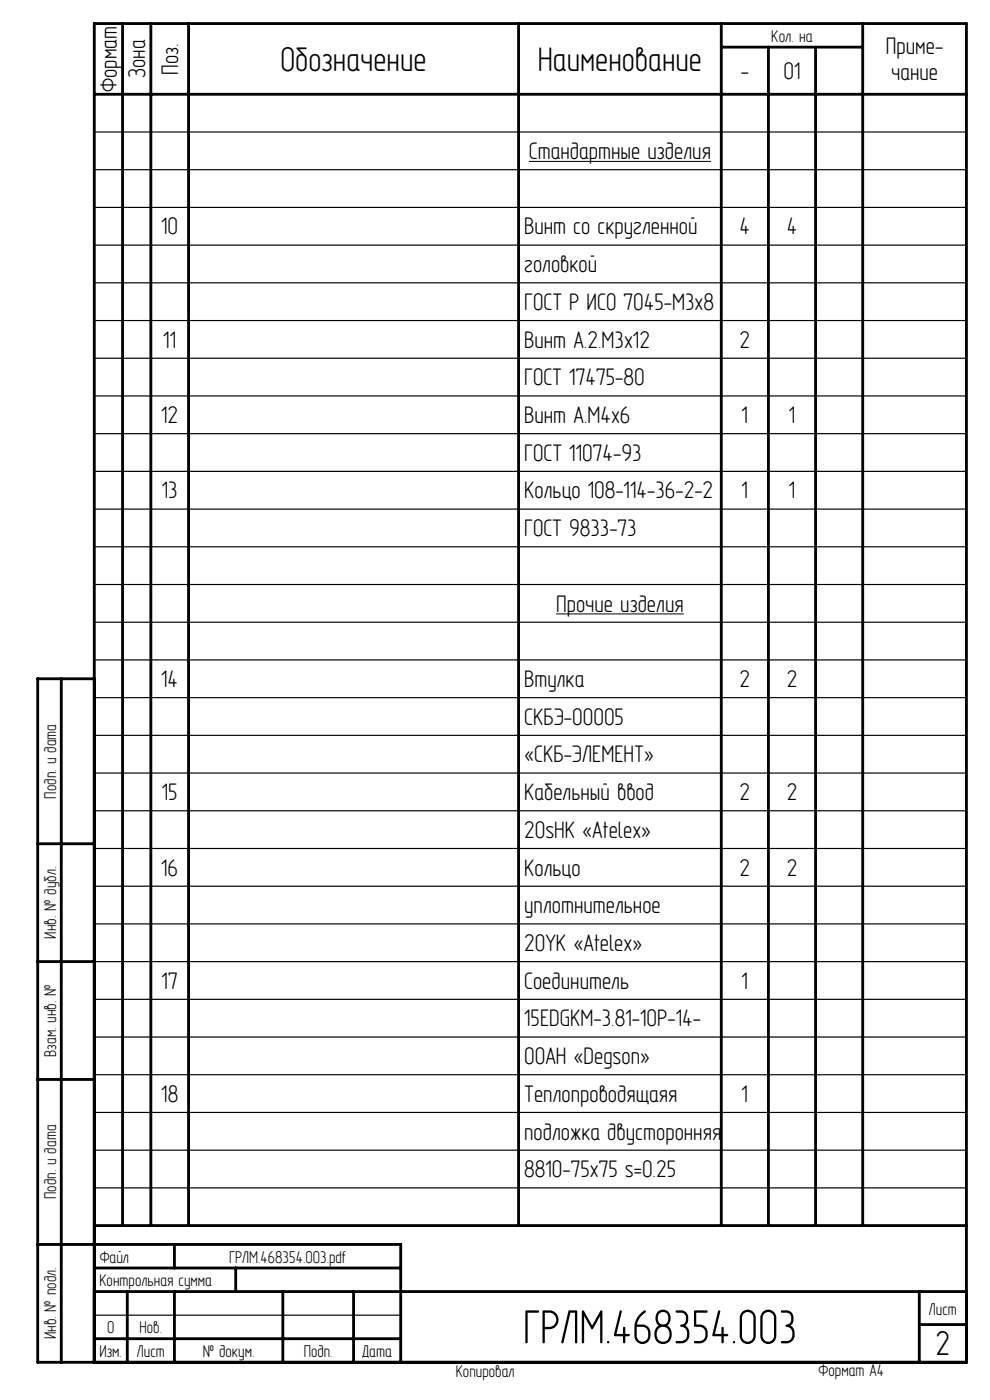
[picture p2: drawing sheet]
<svg xmlns="http://www.w3.org/2000/svg" width="210mm" height="297mm" viewBox="0 0 210 297" stroke-linecap="round" stroke-linejoin="round" font-family="sans-serif">
<defs><g id="words">
<text font-size="11" x="111" y="285">ГРЛМ.468354.003</text>
<g font-size="7.8">
<text x="59.5" y="15">Обозначение</text>
<text x="114.1" y="15">Наименование</text>
<text x="198.4" y="287.5">2</text>
</g>
<g font-size="5.5">
<text x="187.9" y="11.5">Приме-</text>
<text x="30.8" y="16.6" transform="rotate(-90 30.8 16.6)">Зона</text>
<text x="37.8" y="15.8" transform="rotate(-90 37.8 15.8)">Поз.</text>
<text x="157.1" y="16.7">-</text>
<text x="166.2" y="16.7">01</text>
<text x="189" y="17">чание</text>
<text x="24.8" y="19.5" transform="rotate(-90 24.8 19.5)">Формат</text>
<text x="112.2" y="33.8">Стандартные изделия</text>
<text x="34.2" y="49.7">10</text>
<text x="111.2" y="49.7">Винт со скругленной</text>
<text x="156.9" y="49.7">4</text>
<text x="166.9" y="49.7">4</text>
<text x="111.2" y="57.7">головкой</text>
<text x="111.2" y="65.8">ГОСТ Р ИСО 7045-M3x8</text>
<text x="34.6" y="73.7">11</text>
<text x="111.2" y="73.7">Винт A.2.M3x12</text>
<text x="156.9" y="73.7">2</text>
<text x="111.2" y="81.8">ГОСТ 17475-80</text>
<text x="34.2" y="89.7">12</text>
<text x="111.2" y="89.7">Винт A.M4x6</text>
<text x="157.3" y="89.7">1</text>
<text x="167.3" y="89.7">1</text>
<text x="111.2" y="97.7">ГОСТ 11074-93</text>
<text x="34.3" y="105.7">13</text>
<text x="111.2" y="105.7">Кольцо 108-114-36-2-2</text>
<text x="157.3" y="105.7">1</text>
<text x="167.3" y="105.7">1</text>
<text x="111.2" y="113.7">ГОСТ 9833-73</text>
<text x="118" y="129.7">Прочие изделия</text>
<text x="34.2" y="145.7">14</text>
<text x="111.2" y="145.7">Втулка</text>
<text x="156.9" y="145.7">2</text>
<text x="166.9" y="145.7">2</text>
<text x="111.2" y="153.8">СКБЭ-00005</text>
<text x="111.2" y="161.7">«СКБ-ЭЛЕМЕНТ»</text>
<text x="34.3" y="169.7">15</text>
<text x="111.2" y="169.7">Кабельный ввод</text>
<text x="156.9" y="169.7">2</text>
<text x="166.9" y="169.7">2</text>
<text x="111.2" y="177.7">20sHK «Atelex»</text>
<text x="34.2" y="185.7">16</text>
<text x="111.2" y="185.7">Кольцо</text>
<text x="156.9" y="185.7">2</text>
<text x="166.9" y="185.7">2</text>
<text x="111.2" y="193.8">уплотнительное</text>
<text x="111.2" y="201.7">20YK «Atelex»</text>
<text x="34.3" y="209.8">17</text>
<text x="111.2" y="209.8">Соединитель</text>
<text x="157.3" y="209.8">1</text>
<text x="111.2" y="217.7">15EDGKM-3.81-10P-14-</text>
<text x="111.2" y="225.7">00AH «Degson»</text>
<text x="34.2" y="233.8">18</text>
<text x="111.2" y="233.8">Теплопроводящаяя</text>
<text x="157.3" y="233.7">1</text>
<text x="111.2" y="241.8">подложка двусторонняя</text>
<text x="111.2" y="249.8">8810-75x75 s=0.25</text>
</g>
<g font-size="3.9">
<text x="163.6" y="8.9">Кол. на</text>
<text x="11.9" y="169.4" transform="rotate(-90 11.9 169.4)">Подп. и дата</text>
<text x="11.9" y="199.1" transform="rotate(-90 11.9 199.1)">Инв. № дубл.</text>
<text x="11.9" y="224.2" transform="rotate(-90 11.9 224.2)">Взам. инв. №</text>
<text x="11.9" y="254.4" transform="rotate(-90 11.9 254.4)">Подп. и дата</text>
<text x="21.2" y="267.9">Файл</text>
<text x="48.6" y="267.9">ГРЛМ.468354.003.pdf</text>
<text x="21.1" y="272.9">Контрольная сумма</text>
<text x="197" y="278.9">Лист</text>
<text x="11.9" y="284.1" transform="rotate(-90 11.9 284.1)">Инв. № подл.</text>
<text x="21.1" y="287.9">Изм.</text>
<text x="22.7" y="282.9">0</text>
<text x="29" y="287.9">Лист</text>
<text x="29.6" y="282.9">Нов.</text>
<text x="43" y="287.9">№ докум.</text>
<text x="64.4" y="287.9">Подп.</text>
<text x="76.9" y="287.9">Дата</text>
<text x="96.7" y="292.1">Копировал</text>
<text x="173.6" y="291.9">Формат A4</text>
</g>
</g></defs>
<path d="M112.2 34.2h38.6M118 130.2h27" fill="none" stroke="#000" stroke-width=".21"/>
<g fill="none" stroke="#000" stroke-width=".25">
<path d="M20 28h185M20 36h185M20 44h185M20 52h185M20 60h185M20 68h185M20 76h185M20 84h185M20 92h185M20 100h185M20 108h185M20 116h185"/>
<path d="M20 124h185M20 132h185M20 140h185M20 148h185M20 156h185M20 164h185M20 172h185M20 180h185M20 188h185M20 196h185M20 204h185M20 212h185"/>
<path d="M20 220h185M20 228h185M20 236h185M20 244h185M20 252h185M20 279h65"/>
</g>
<g fill="none" stroke="#000" stroke-width=".6">
<path d="M26 5v255M32 5v255M40 5v255M110 5v255M153 5v255M153 10h30M163 10v250M173 10v250M183 5v255M20 20h185M13 144v145M20 144h-12v145h197v-284h-185v284"/>
<path d="M8 179h12M8 204h12M8 229h12M8 264h77v25M20 274h185M20 269h65M20 260h185M27 274v15M37 264v5M37 274v15M50 269v5M60 274v15"/>
<path d="M75 274v15M195 274v15M20 284h65M195 281h10"/>
</g>
<use href="#words"/>
</svg>
